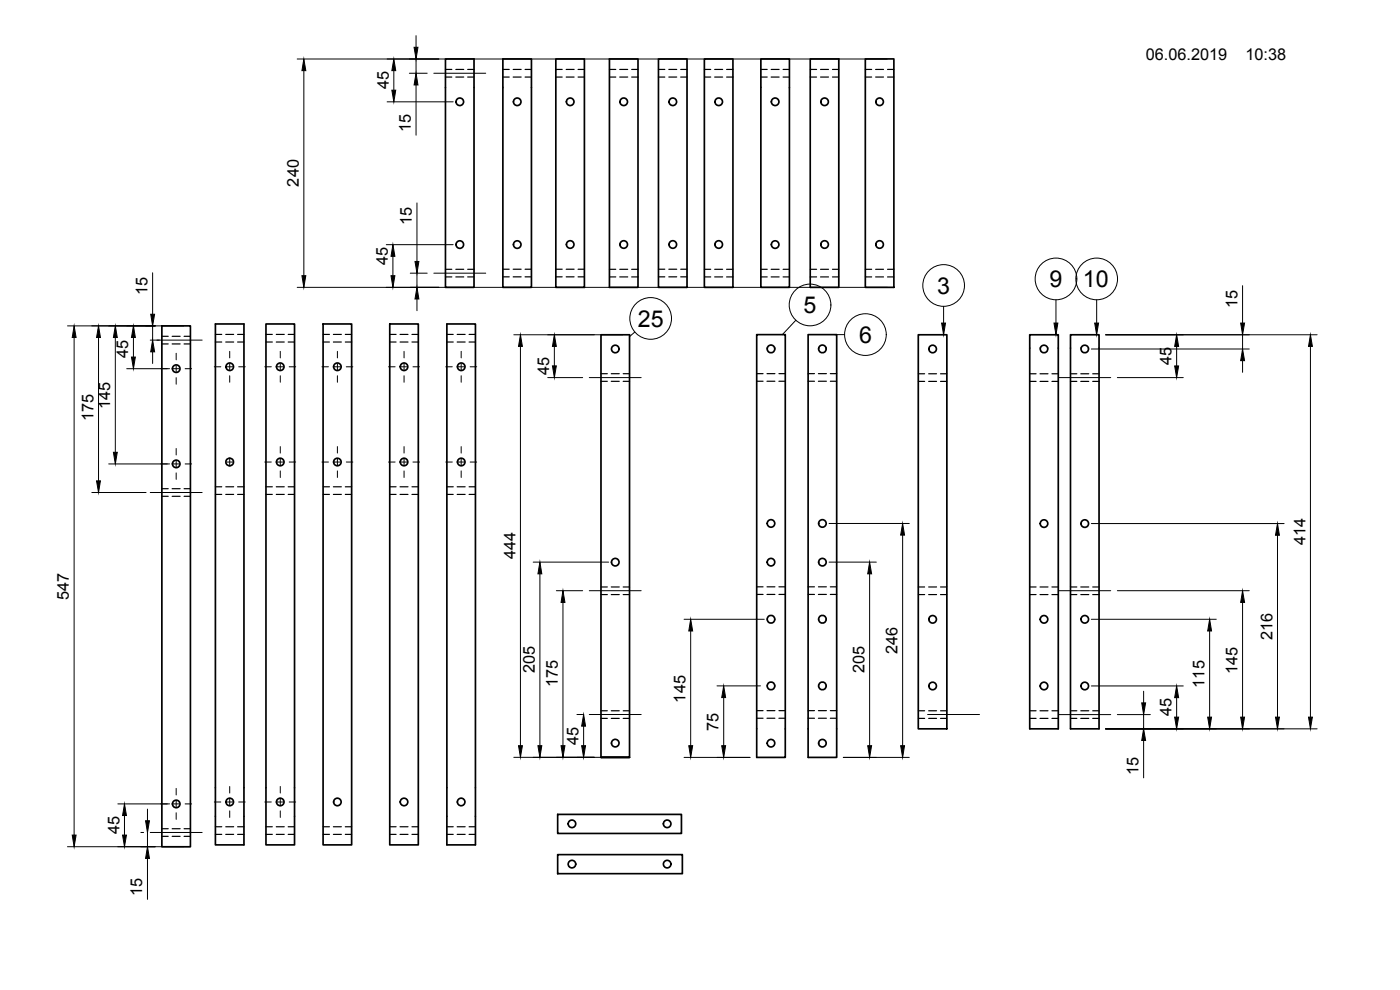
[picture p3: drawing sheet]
<svg xmlns="http://www.w3.org/2000/svg" width="420mm" height="297mm" viewBox="0 0 420 297" stroke-linecap="round" stroke-linejoin="round" font-family="sans-serif">
<defs><g id="words">
<g font-size="7">
<text x="281.2" y="88.2">3</text>
<text x="315" y="86.2">9</text>
<text x="325" y="86.2">10</text>
<text x="241.2" y="94">5</text>
<text x="191.5" y="98.1">25</text>
<text x="257.8" y="102.9">6</text>
</g>
<g font-size="4.9">
<text x="343.9" y="17.9">06.06.2019</text>
<text x="373.8" y="17.9">10:38</text>
<text x="116.6" y="26.8" transform="rotate(-90 116.6 26.8)">45</text>
<text x="123.3" y="39.6" transform="rotate(-90 123.3 39.6)">15</text>
<text x="89.6" y="56" transform="rotate(-90 89.6 56)">240</text>
<text x="123.6" y="67.6" transform="rotate(-90 123.6 67.6)">15</text>
<text x="116.4" y="79.6" transform="rotate(-90 116.4 79.6)">45</text>
<text x="44.3" y="88.6" transform="rotate(-90 44.3 88.6)">15</text>
<text x="371.4" y="92.5" transform="rotate(-90 371.4 92.5)">15</text>
<text x="38.5" y="107.3" transform="rotate(-90 38.5 107.3)">45</text>
<text x="164.8" y="112.4" transform="rotate(-90 164.8 112.4)">45</text>
<text x="351.6" y="109.5" transform="rotate(-90 351.6 109.5)">45</text>
<text x="33.1" y="122.7" transform="rotate(-90 33.1 122.7)">145</text>
<text x="28" y="126.5" transform="rotate(-90 28 126.5)">175</text>
<text x="154.7" y="167.8" transform="rotate(-90 154.7 167.8)">444</text>
<text x="391.8" y="163.5" transform="rotate(-90 391.8 163.5)">414</text>
<text x="20.7" y="180" transform="rotate(-90 20.7 180)">547</text>
<text x="381.8" y="191.9" transform="rotate(-90 381.8 191.9)">216</text>
<text x="269.3" y="196.2" transform="rotate(-90 269.3 196.2)">246</text>
<text x="160.5" y="202" transform="rotate(-90 160.5 202)">205</text>
<text x="259.4" y="202" transform="rotate(-90 259.4 202)">205</text>
<text x="371.4" y="202.2" transform="rotate(-90 371.4 202.2)">145</text>
<text x="167.4" y="206.1" transform="rotate(-90 167.4 206.1)">175</text>
<text x="361.5" y="206.3" transform="rotate(-90 361.5 206.3)">115</text>
<text x="205.7" y="210.8" transform="rotate(-90 205.7 210.8)">145</text>
<text x="351.6" y="214.9" transform="rotate(-90 351.6 214.9)">45</text>
<text x="215.6" y="219.3" transform="rotate(-90 215.6 219.3)">75</text>
<text x="173.6" y="223.5" transform="rotate(-90 173.6 223.5)">45</text>
<text x="341.7" y="232.4" transform="rotate(-90 341.7 232.4)">15</text>
<text x="35.8" y="250.3" transform="rotate(-90 35.8 250.3)">45</text>
<text x="42.7" y="268.9" transform="rotate(-90 42.7 268.9)">15</text>
</g>
</g></defs>
<!-- layer: Visible -->
<g fill="none" stroke="#000" stroke-width=".51">
<path d="M133.7 17.7h8.6v68.5h-8.6zM150.9 17.7h8.6v68.5h-8.6zM166.8 17.7h8.6v68.5h-8.6zM182.9 17.7h8.6v68.5h-8.6zM197.6 17.7h8.6v68.5h-8.6zM211.4 17.7h8.6v68.5h-8.6zM228.3 17.7h8.6v68.5h-8.6zM243.2 17.7h8.5v68.5h-8.5zM259.7 17.7h8.6v68.5h-8.6zM48.6 97.8h8.5v156.3h-8.5zM64.6 97.2h8.6v156.3h-8.6zM79.8 97.2h8.6v156.3h-8.6z"/>
<path d="M97 97.2h8.5v156.3h-8.5zM117 97.2h8.5v156.3h-8.5zM134.1 97.2h8.6v156.3h-8.6zM227.1 100.4h8.6v126.9h-8.6zM242.5 100.4h8.6v126.9h-8.6zM275.6 100.4h8.6v118.3h-8.6zM309 100.4h8.6v118.3h-8.6zM321.3 100.4h8.5v118.3h-8.5zM180.4 227.3v-126.9h8.5v126.9h-8.5h8.5M167.4 244.4h37.1v5.7h-37.1zM167.4 256.4h37.4v5.7h-37.4z"/>
<circle cx="138" cy="30.5" r="1.13"/>
<circle cx="155.2" cy="30.5" r="1.13"/>
<circle cx="171.1" cy="30.5" r="1.13"/>
<circle cx="187.2" cy="30.5" r="1.13"/>
<circle cx="201.9" cy="30.5" r="1.13"/>
<circle cx="215.7" cy="30.5" r="1.13"/>
<circle cx="232.6" cy="30.5" r="1.13"/>
<circle cx="247.5" cy="30.5" r="1.13"/>
<circle cx="264" cy="30.5" r="1.13"/>
<circle cx="138" cy="73.4" r="1.13"/>
<circle cx="155.2" cy="73.4" r="1.13"/>
<circle cx="171.1" cy="73.4" r="1.13"/>
<circle cx="187.2" cy="73.4" r="1.13"/>
<circle cx="201.9" cy="73.4" r="1.13"/>
<circle cx="215.7" cy="73.4" r="1.13"/>
<circle cx="232.6" cy="73.4" r="1.13"/>
<circle cx="247.5" cy="73.4" r="1.13"/>
<circle cx="264" cy="73.4" r="1.13"/>
<circle cx="52.9" cy="110.6" r="1.13"/>
<circle cx="69" cy="110" r="1.13"/>
<circle cx="84.1" cy="110" r="1.13"/>
<circle cx="101.3" cy="110" r="1.13"/>
<circle cx="121.3" cy="110" r="1.13"/>
<circle cx="138.4" cy="110" r="1.13"/>
<circle cx="184.6" cy="104.7" r="1.13"/>
<circle cx="231.4" cy="104.7" r="1.14"/>
<circle cx="246.8" cy="104.7" r="1.14"/>
<circle cx="279.9" cy="104.7" r="1.13"/>
<circle cx="313.3" cy="104.7" r="1.13"/>
<circle cx="325.6" cy="104.7" r="1.13"/>
<circle cx="52.9" cy="139.2" r="1.13"/>
<circle cx="68.9" cy="138.6" r="1.14"/>
<circle cx="84.1" cy="138.6" r="1.13"/>
<circle cx="101.3" cy="138.6" r="1.13"/>
<circle cx="121.3" cy="138.6" r="1.13"/>
<circle cx="138.4" cy="138.6" r="1.13"/>
<circle cx="231.4" cy="157.1" r="1.13"/>
<circle cx="246.8" cy="157.1" r="1.13"/>
<circle cx="313.3" cy="157.1" r="1.13"/>
<circle cx="325.6" cy="157.1" r="1.13"/>
<circle cx="184.6" cy="168.7" r="1.13"/>
<circle cx="231.4" cy="168.7" r="1.13"/>
<circle cx="246.8" cy="168.7" r="1.13"/>
<circle cx="231.4" cy="185.8" r="1.14"/>
<circle cx="246.8" cy="185.8" r="1.14"/>
<circle cx="279.9" cy="185.8" r="1.13"/>
<circle cx="313.3" cy="185.8" r="1.13"/>
<circle cx="325.6" cy="185.8" r="1.13"/>
<circle cx="231.4" cy="205.8" r="1.14"/>
<circle cx="246.8" cy="205.8" r="1.14"/>
<circle cx="279.9" cy="205.8" r="1.13"/>
<circle cx="313.3" cy="205.8" r="1.13"/>
<circle cx="325.6" cy="205.8" r="1.13"/>
<circle cx="184.6" cy="223" r="1.13"/>
<circle cx="231.4" cy="223" r="1.13"/>
<circle cx="246.8" cy="223" r="1.13"/>
<circle cx="52.9" cy="241.2" r="1.13"/>
<circle cx="69" cy="240.6" r="1.13"/>
<circle cx="84.1" cy="240.6" r="1.13"/>
<circle cx="101.3" cy="240.6" r="1.13"/>
<circle cx="121.3" cy="240.6" r="1.13"/>
<circle cx="138.4" cy="240.6" r="1.13"/>
<circle cx="171.7" cy="259.3" r="1.13"/>
<circle cx="171.7" cy="247.2" r="1.13"/>
<circle cx="200.2" cy="259.3" r="1.13"/>
<circle cx="200.2" cy="247.2" r="1.13"/>
</g>
<!-- layer: Hidden -->
<g fill="none" stroke="#000" stroke-width=".36">
<path d="M133.7 20.8h1.9M133.7 23.1h1.9M136.8 20.8h2.4M136.8 23.1h2.4M140.4 20.8h1.9M140.4 23.1h1.9M150.9 20.8h1.9M150.9 23.1h1.9M154 20.8h2.4M154 23.1h2.4M157.6 20.8h1.9M157.6 23.1h1.9"/>
<path d="M166.8 20.8h1.9M166.8 23.1h1.9M169.9 20.8h2.4M169.9 23.1h2.4M173.5 20.8h1.9M173.5 23.1h1.9M182.9 20.8h1.9M182.9 23.1h1.9M186 20.8h2.4M186 23.1h2.4M189.6 20.8h1.9M189.6 23.1h1.9"/>
<path d="M197.6 20.8h1.9M197.6 23.1h1.9M200.7 20.8h2.4M200.7 23.1h2.4M204.3 20.8h1.9M204.3 23.1h1.9M211.4 20.8h1.9M211.4 23.1h1.9M214.5 20.8h2.4M214.5 23.1h2.4M218.1 20.8h1.9M218.1 23.1h1.9"/>
<path d="M228.3 20.8h2M228.3 23.1h2M231.4 20.8h2.4M231.4 23.1h2.4M235 20.8h1.9M235 23.1h1.9M243.2 20.8h1.9M243.2 23.1h1.9M246.3 20.8h2.3M246.3 23.1h2.3M249.8 20.8h1.9M249.8 23.1h1.9"/>
<path d="M259.7 20.8h1.9M259.7 23.1h1.9M262.8 20.8h2.4M262.8 23.1h2.4M266.4 20.8h1.9M266.4 23.1h1.9M133.7 80.8h1.9M133.7 83.1h1.9M136.8 80.8h2.4M136.8 83.1h2.4M140.4 80.8h1.9M140.4 83.1h1.9"/>
<path d="M150.9 80.8h1.9M150.9 83.1h1.9M154 80.8h2.4M154 83.1h2.4M157.6 80.8h1.9M157.6 83.1h1.9M166.8 80.8h1.9M166.8 83.1h1.9M169.9 80.8h2.4M169.9 83.1h2.4M173.5 80.8h1.9M173.5 83.1h1.9"/>
<path d="M182.9 80.8h1.9M182.9 83.1h1.9M186 80.8h2.4M186 83.1h2.4M189.6 80.8h1.9M189.6 83.1h1.9M197.6 80.8h1.9M197.6 83.1h1.9M200.7 80.8h2.4M200.7 83.1h2.4M204.3 80.8h1.9M204.3 83.1h1.9"/>
<path d="M211.4 80.8h1.9M211.4 83.1h1.9M214.5 80.8h2.4M214.5 83.1h2.4M218.1 80.8h1.9M218.1 83.1h1.9M228.3 80.8h2M228.3 83.1h2M231.4 80.8h2.4M231.4 83.1h2.4M235 80.8h1.9M235 83.1h1.9"/>
<path d="M243.2 80.8h1.9M243.2 83.1h1.9M246.3 80.8h2.3M246.3 83.1h2.3M249.8 80.8h1.9M249.8 83.1h1.9M259.7 80.8h1.9M259.7 83.1h1.9M262.8 80.8h2.4M262.8 83.1h2.4M266.4 80.8h1.9M266.4 83.1h1.9"/>
<path d="M48.6 100.9h1.9M48.6 103.2h1.9M51.7 100.9h2.4M51.7 103.2h2.4M55.2 100.9h1.9M55.2 103.2h1.9M64.6 100.3h1.9M64.6 102.6h1.9M67.8 100.3h2.3M67.8 102.6h2.3M71.3 100.3h1.9M71.3 102.6h1.9"/>
<path d="M79.8 100.3h1.9M79.8 102.6h1.9M82.9 100.3h2.4M82.9 102.6h2.4M86.5 100.3h1.9M86.5 102.6h1.9M97 100.3h1.9M97 102.6h1.9M100.1 100.3h2.3M100.1 102.6h2.3M103.6 100.3h1.9M103.6 102.6h1.9"/>
<path d="M117 100.3h1.9M117 102.6h1.9M120.1 100.3h2.3M120.1 102.6h2.3M123.6 100.3h1.9M123.6 102.6h1.9M134.1 100.3h1.9M134.1 102.6h1.9M137.2 100.3h2.4M137.2 102.6h2.4M140.8 100.3h1.9M140.8 102.6h1.9"/>
<path d="M180.4 112.1h1.9M180.4 114.4h1.9M183.5 112.1h2.3M183.5 114.4h2.3M187 112.1h1.9M187 114.4h1.9M227.1 112.1h1.9M227.1 114.4h1.9M230.2 112.1h2.4M230.2 114.4h2.4M233.8 112.1h1.9M233.8 114.4h1.9"/>
<path d="M242.5 112.1h1.9M242.5 114.4h1.9M245.6 112.1h2.4M245.6 114.4h2.4M249.2 112.1h1.9M249.2 114.4h1.9M275.6 114.4h1.9M275.6 112.1h1.9M278.7 114.4h2.4M278.7 112.1h2.4M282.3 114.4h1.9M282.3 112.1h1.9"/>
<path d="M309 114.4h1.9M309 112.1h1.9M312.1 114.4h2.4M312.1 112.1h2.4M315.7 114.4h1.9M315.7 112.1h1.9M321.3 114.4h1.9M321.3 112.1h1.9M324.4 114.4h2.3M324.4 112.1h2.3M327.9 114.4h1.9M327.9 112.1h1.9"/>
<path d="M48.6 146.6h1.9M48.6 148.9h1.9M51.7 146.6h2.4M51.7 148.9h2.4M55.2 146.6h1.9M55.2 148.9h1.9M64.6 146.1h1.9M64.6 148.3h1.9M67.8 146.1h2.3M67.8 148.3h2.3M71.3 146.1h1.9M71.3 148.3h1.9"/>
<path d="M79.8 146.1h1.9M79.8 148.3h1.9M82.9 146.1h2.4M82.9 148.3h2.4M86.5 146.1h1.9M86.5 148.3h1.9M97 146.1h1.9M97 148.3h1.9M100.1 146.1h2.3M100.1 148.3h2.3M103.6 146.1h1.9M103.6 148.3h1.9"/>
<path d="M117 146.1h1.9M117 148.3h1.9M120.1 146.1h2.3M120.1 148.3h2.3M123.6 146.1h1.9M123.6 148.3h1.9M134.1 146.1h1.9M134.1 148.3h1.9M137.2 146.1h2.4M137.2 148.3h2.4M140.8 146.1h1.9M140.8 148.3h1.9"/>
<path d="M180.4 176.1h1.9M180.4 178.4h1.9M183.5 176.1h2.3M183.5 178.4h2.3M187 176.1h1.9M187 178.4h1.9M227.1 176.1h1.9M227.1 178.4h1.9M230.2 176.1h2.4M230.2 178.4h2.4M233.8 176.1h1.9M233.8 178.4h1.9"/>
<path d="M242.5 176.1h1.9M242.5 178.4h1.9M245.6 176.1h2.4M245.6 178.4h2.4M249.2 176.1h1.9M249.2 178.4h1.9M275.6 176.1h1.9M275.6 178.4h1.9M278.7 176.1h2.4M278.7 178.4h2.4M282.3 176.1h1.9M282.3 178.4h1.9"/>
<path d="M309 176.1h1.9M309 178.4h1.9M312.1 176.1h2.4M312.1 178.4h2.4M315.7 176.1h1.9M315.7 178.4h1.9M321.3 176.1h1.9M321.3 178.4h1.9M324.4 176.1h2.3M324.4 178.4h2.3M327.9 176.1h1.9M327.9 178.4h1.9"/>
<path d="M180.4 213.3h1.9M180.4 215.5h1.9M183.5 213.3h2.3M183.5 215.5h2.3M187 213.3h1.9M187 215.5h1.9M227.1 213.2h1.9M227.1 215.5h1.9M230.2 213.2h2.4M230.2 215.5h2.4M233.8 213.2h1.9M233.8 215.5h1.9"/>
<path d="M242.5 213.2h1.9M242.5 215.5h1.9M245.6 213.2h2.4M245.6 215.5h2.4M249.2 213.2h1.9M249.2 215.5h1.9M275.6 213.3h1.9M275.6 215.5h1.9M278.7 213.3h2.4M278.7 215.5h2.4M282.3 213.3h1.9M282.3 215.5h1.9"/>
<path d="M309 213.3h1.9M309 215.5h1.9M312.1 213.3h2.4M312.1 215.5h2.4M315.7 213.3h1.9M315.7 215.5h1.9M321.3 213.3h1.9M321.3 215.5h1.9M324.4 213.3h2.3M324.4 215.5h2.3M327.9 213.3h1.9M327.9 215.5h1.9"/>
<path d="M48.6 248.7h1.9M48.6 250.9h1.9M51.7 248.7h2.4M51.7 250.9h2.4M55.2 248.7h1.9M55.2 250.9h1.9M64.6 248.1h1.9M64.6 250.3h1.9M67.8 248.1h2.3M67.8 250.3h2.3M71.3 248.1h1.9M71.3 250.3h1.9"/>
<path d="M79.8 248.1h1.9M79.8 250.3h1.9M82.9 248.1h2.4M82.9 250.3h2.4M86.5 248.1h1.9M86.5 250.3h1.9M97 248.1h1.9M97 250.3h1.9M100.1 248.1h2.3M100.1 250.3h2.3M103.6 248.1h1.9M103.6 250.3h1.9"/>
<path d="M117 248.1h1.9M117 250.3h1.9M120.1 248.1h2.3M120.1 250.3h2.3M123.6 248.1h1.9M123.6 250.3h1.9M134.1 248.1h1.9M134.1 250.3h1.9M137.2 248.1h2.4M137.2 250.3h2.4M140.8 248.1h1.9M140.8 250.3h1.9"/>
</g>
<!-- layer: Center Lines -->
<g fill="none" stroke="#000" stroke-width=".3">
<path d="M130.2 22h15.6M130.2 82h15.6M45.1 102.1h15.6M48.2 110.6h2M52 110.6h1.8M52.9 106v2M52.9 109.7v1.8M52.9 113.3v2M55.6 110.6h1.9M64.3 110.1h2M68.1 110.1h1.7M68.9 105.4v2"/>
<path d="M68.9 109.2v1.7M68.9 112.7v2M71.6 110.1h2M79.5 110.1h1.9M83.2 110.1h1.8M84.1 105.4v2M84.1 109.2v1.7M84.1 112.7v2M86.8 110.1h2M96.6 110.1h2M100.4 110.1h1.8M101.3 105.4v2"/>
<path d="M101.3 109.2v1.7M101.3 112.7v2M103.9 110.1h2M116.6 110.1h2M120.4 110.1h1.8M121.3 105.4v2M121.3 109.2v1.7M121.3 112.7v2M123.9 110.1h2M133.8 110.1h1.9M137.5 110.1h1.8M138.4 105.4v2"/>
<path d="M138.4 109.2v1.7M138.4 112.7v2M141.1 110.1h2M176.8 113.3h15.6M317.8 113.3h15.5M48.2 139.2h2M52 139.2h1.8M52.9 134.6v1.9M52.9 138.3v1.8M55.6 139.2h1.9M68.1 138.6h1.7M68.9 137.7v1.8"/>
<path d="M79.5 138.6h1.9M83.2 138.6h1.8M84.1 134v1.9M84.1 137.7v1.8M86.8 138.6h2M96.6 138.6h2M100.4 138.6h1.8M101.3 134v1.9M101.3 137.7v1.8M103.9 138.6h2M116.6 138.6h2M120.4 138.6h1.8"/>
<path d="M121.3 134v1.9M121.3 137.7v1.8M123.9 138.6h2M133.8 138.6h1.9M137.5 138.6h1.8M138.4 134v1.9M138.4 137.7v1.8M141.1 138.6h2M45.1 147.8h15.6M52.9 141.9v1.9M84.1 141.3v2M101.3 141.3v2"/>
<path d="M121.3 141.3v2M138.4 141.3v2M176.8 177.2h15.6M317.8 177.2h15.5M176.8 214.4h15.6M278.4 214.4h15.6M317.8 214.4h15.5M52.9 236.5v2M68.9 236v1.9M68.9 239.7v1.8M84.1 236v1.9M84.1 239.7v1.8"/>
<path d="M45.1 249.8h15.6M48.2 241.2h2M52 241.2h1.8M52.9 240.3v1.8M52.9 243.9v1.9M55.6 241.2h1.9M64.3 240.6h2M68.1 240.6h1.7M68.9 243.3v2M71.6 240.6h2M79.5 240.6h1.9M83.2 240.6h1.8"/>
<path d="M84.1 243.3v2M86.8 240.6h2"/>
</g>
<!-- layer: Dimensions -->
<g fill="none" stroke="#000" stroke-width=".3">
<path d="M89.2 17.7h177.1M124.9 10.7v3.5M124.9 17.7v4.3M91.2 21.2v61.5M116.2 30.6h19.8M118.2 21.2v5.9M122.9 22h5.3M124.9 25.5v15.1M115.9 73.4h20.1M117.9 76.9v5.8M125.1 60.9v17.6M20.3 97.8h34.9"/>
<path d="M45.8 81.8v12.5M45.8 97.8v4.3M89.2 86.2h177.1M123.1 82h5.1M125.1 82v4.2M125.1 89.7v3.5M372.9 85.7v11.2M22.2 101.3v149.3M29.6 101.3v43M34.6 101.3v34.4M38 110.6h12.9M40 101.3v5.8"/>
<path d="M45.8 105.6v3.5M47.1 102.1h.7M154.2 100.4h32.7M156.2 103.9v119.8M164.4 113.3h10.5M166.4 103.9v5.9M327.5 104.7h47.4M331.8 100.4h63.5M335.3 113.3h19.8M353.1 103.9v5.9M372.9 100.4v4.3M372.9 108.2v3.5"/>
<path d="M393.3 103.9v111.3M32.6 139.2h18.3M27.6 147.8h16.2M248.8 157.1h24.1M327.5 157.1h57.9M160 168.7h22.6M162 172.2v51.5M167 177.2h7.9M248.8 168.7h14.2M261 172.2v51.5M270.9 160.6v63.1M335.3 177.2h39.6"/>
<path d="M383.4 160.6v54.6M169 180.7v43M205.3 185.8h24.1M207.3 189.3v34.4M327.5 185.8h37.5M363 189.3v25.9M372.9 180.7v34.5M173.1 214.4h1.8M175.2 217.9v5.8M215.2 205.8h13M217.2 209.3v14.4M327.5 205.8h27.6"/>
<path d="M331.8 218.7h63.5M335.3 214.4h9.9M343.2 207.4v3.5M343.2 214.4v4.3M353.1 209.3v5.9M154.2 227.2h32.7M205.3 227.3h19.8M253.1 227.3h19.8M343.2 222.2v11.2M20.3 254h34.9M35.4 241.2h15.5M37.4 244.7v5.9"/>
<path d="M42.3 249.8h.8M44.3 242.8v3.5M44.3 249.8v4.2M44.3 257.6v12.2"/>
</g>
<g fill="#000" stroke="#000" stroke-width=".3">
<path d="M124.3 14.2h1.1l-.5 3.5zM91.2 17.7l.6 3.5h-1.2zM117.6 27.1h1.2l-.6 3.5zM118.2 17.7l.6 3.5h-1.2zM124.9 22l.5 3.5h-1.1zM117.9 73.4l.6 3.5h-1.2zM124.5 78.5h1.2l-.6 3.5zM45.2 94.3h1.2l-.6 3.5zM90.6 82.7h1.2l-.6 3.5zM117.3 82.7h1.2l-.6 3.5zM125.1 86.2l.6 3.5h-1.2zM372.3 96.9h1.2l-.6 3.5z"/>
<path d="M22.2 97.8l.6 3.5h-1.1zM29.6 97.8l.5 3.5h-1.1zM34.6 97.8l.6 3.5h-1.2zM40 97.8l.6 3.5h-1.1zM39.5 107.1h1.1l-.6 3.5zM45.8 102.1l.6 3.5h-1.2zM156.2 100.4l.6 3.5h-1.2zM165.8 109.8h1.2l-.6 3.5zM166.4 100.4l.6 3.5h-1.2zM353.1 100.4l.6 3.5h-1.2zM352.5 109.8h1.2l-.6 3.5zM372.9 104.7l.6 3.5h-1.2z"/>
<path d="M393.3 100.4l.6 3.5h-1.2zM34 135.7h1.2l-.6 3.5zM29 144.3h1.1l-.5 3.5zM162 168.7l.6 3.5h-1.2zM261 168.7l.6 3.5h-1.2zM270.9 157.1l.6 3.5h-1.2zM383.4 157.1l.6 3.5h-1.2zM169 177.2l.5 3.5h-1.1zM207.3 185.8l.6 3.5h-1.2zM363 185.8l.6 3.5h-1.2zM372.9 177.2l.6 3.5h-1.2zM175.2 214.4l.5 3.5h-1.1z"/>
<path d="M217.2 205.8l.6 3.5h-1.2zM342.6 210.9h1.2l-.6 3.5zM353.1 205.8l.6 3.5h-1.2zM352.5 215.2h1.2l-.6 3.5zM362.4 215.2h1.2l-.6 3.5zM372.3 215.2h1.2l-.6 3.5zM382.8 215.2h1.2l-.6 3.5zM392.7 215.2h1.2l-.6 3.5zM155.6 223.7h1.2l-.6 3.5zM161.4 223.7h1.2l-.6 3.5zM168.4 223.7h1.1l-.5 3.5zM174.6 223.7h1.1l-.5 3.6z"/>
<path d="M206.7 223.7h1.2l-.6 3.6zM216.6 223.7h1.2l-.6 3.6zM260.4 223.7h1.2l-.6 3.6zM270.3 223.7h1.2l-.6 3.6zM343.2 218.7l.6 3.5h-1.2zM21.7 250.6h1.1l-.6 3.4zM36.8 250.6h1.2l-.6 3.4zM37.4 241.2l.6 3.5h-1.2zM43.7 246.3h1.2l-.6 3.5zM44.3 254l.6 3.6h-1.2z"/>
</g>
<!-- layer: BOM -->
<g fill="none" stroke="#000" stroke-width=".3">
<path d="M190.5 99.6l-1.6 1.4M238.8 96.1l-4 4.3M283.2 91.9v5M316.9 90v6.9M329.1 90v6.9M250.4 100.4h3.1"/>
<circle cx="195.3" cy="95.5" r="6.3"/>
<circle cx="243.1" cy="91.5" r="6.3"/>
<circle cx="283.2" cy="85.7" r="6.3"/>
<circle cx="316.9" cy="83.7" r="6.3"/>
<circle cx="329.1" cy="83.7" r="6.3"/>
<circle cx="259.7" cy="100.4" r="6.3"/>
</g>
<path d="M282.6 96.9h1.2l-.6 3.5zM316.3 96.9h1.2l-.6 3.5zM328.5 96.9h1.2l-.6 3.5z" fill="#000" stroke="#000" stroke-width=".3"/>
<use href="#words"/>
</svg>
